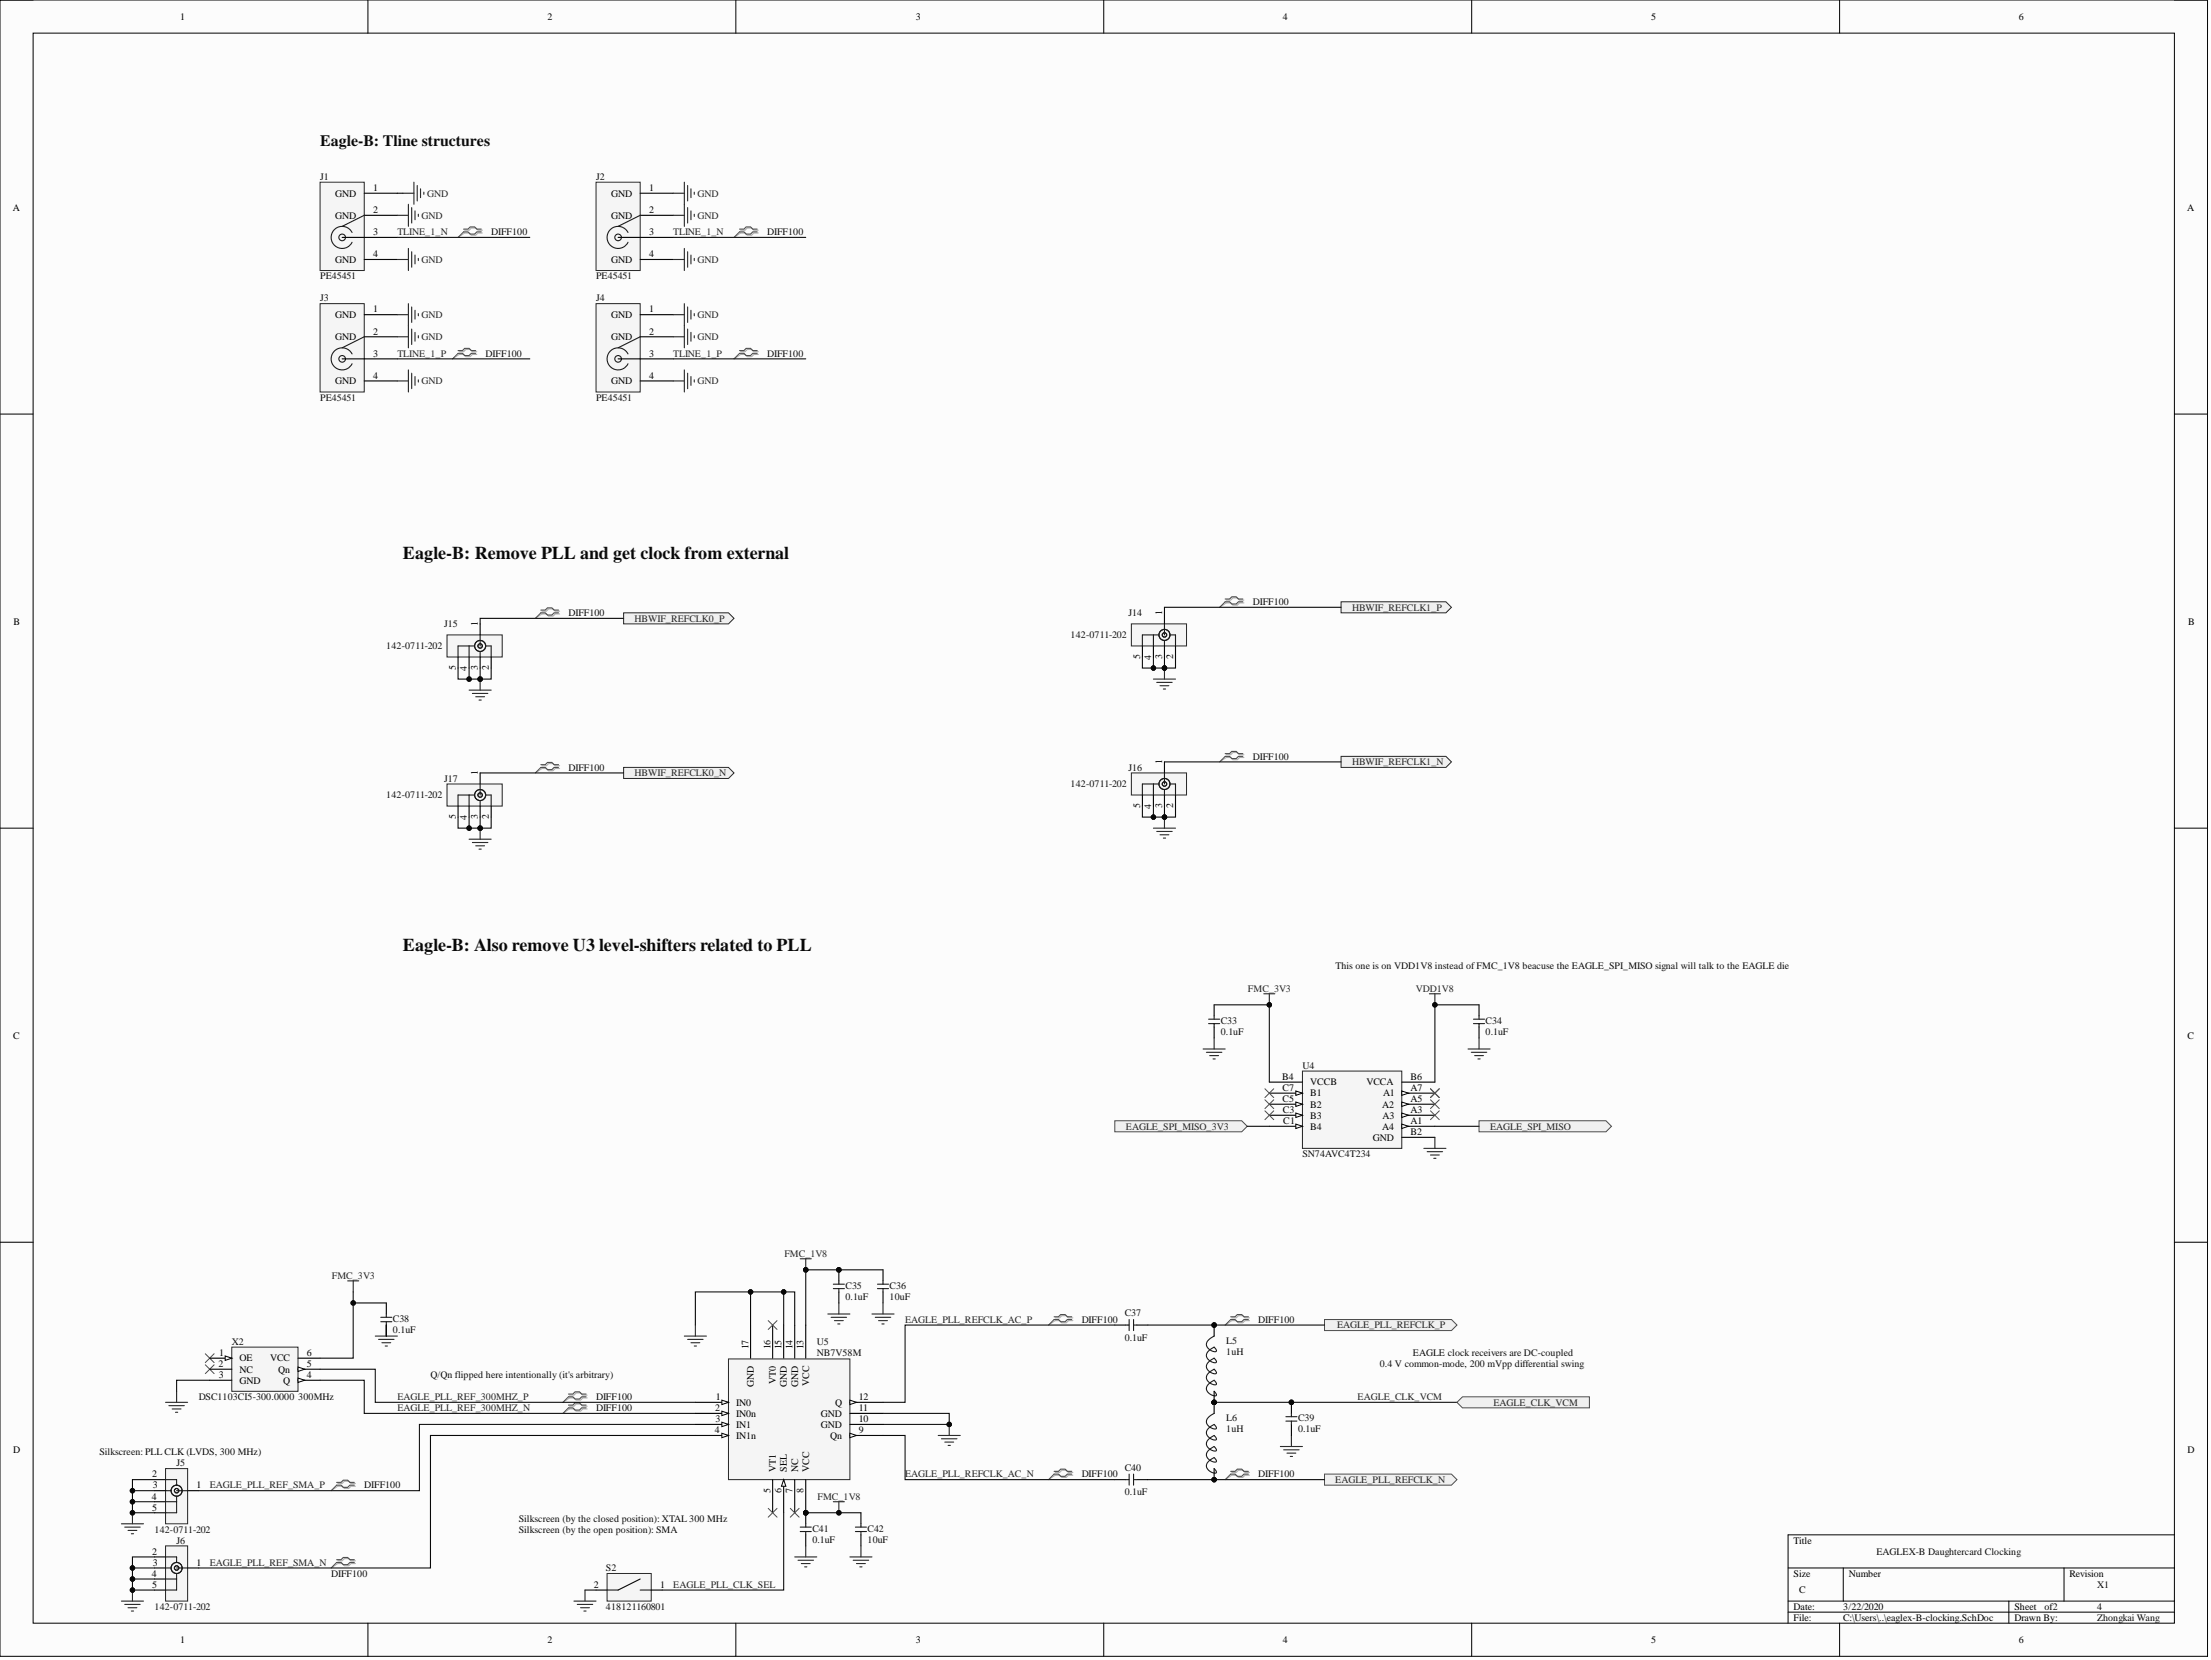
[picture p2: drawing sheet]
<svg xmlns="http://www.w3.org/2000/svg" width="508mm" height="381mm" viewBox="0 0 508 381" stroke-linecap="round" stroke-linejoin="round" font-family="sans-serif">
<defs><g id="words">
<g font-size="4.1" fill="#0e0e0e">
<text x="92.5" y="128.3">Eagle-B: Remove PLL and get clock from external</text>
<text x="92.5" y="218.3">Eagle-B: Also remove U3 level-shifters related to PLL</text>
</g>
<text font-size="3.6" fill="#0e0e0e" x="73.5" y="33.5">Eagle-B: Tline structures</text>
<g font-size="2.3">
<text x="41.4" y="4.6">1</text>
<text x="125.7" y="4.6">2</text>
<text x="210.3" y="4.6">3</text>
<text x="294.6" y="4.6">4</text>
<text x="379.1" y="4.6">5</text>
<text x="463.5" y="4.6">6</text>
<text x="77" y="45.1">GND</text>
<text x="85.7" y="43.8">1</text>
<text x="140.3" y="45.1">GND</text>
<text x="149" y="43.8">1</text>
<text x="3" y="48.3">A</text>
<text x="77" y="50.2">GND</text>
<text x="85.7" y="54">3</text>
<text x="85.7" y="48.9">2</text>
<text x="140.3" y="50.2">GND</text>
<text x="149" y="54">3</text>
<text x="149" y="48.9">2</text>
<text x="502.2" y="48.3">A</text>
<text x="85.7" y="59.1">4</text>
<text x="149" y="59.1">4</text>
<text x="77" y="60.3">GND</text>
<text x="140.3" y="60.3">GND</text>
<text x="85.7" y="71.7">1</text>
<text x="149" y="71.7">1</text>
<text x="77" y="73">GND</text>
<text x="85.7" y="76.8">2</text>
<text x="140.3" y="73">GND</text>
<text x="149" y="76.8">2</text>
<text x="77" y="78.1">GND</text>
<text x="85.7" y="81.9">3</text>
<text x="140.3" y="78.1">GND</text>
<text x="149" y="81.9">3</text>
<text x="77" y="88.2">GND</text>
<text x="85.7" y="86.9">4</text>
<text x="140.3" y="88.2">GND</text>
<text x="149" y="86.9">4</text>
<text x="3.1" y="143.4">B</text>
<text x="109.7" y="143.7" transform="rotate(-90 109.7 143.7)">1</text>
<text x="266.9" y="141.2" transform="rotate(-90 266.9 141.2)">1</text>
<text x="502.4" y="143.4">B</text>
<text x="104.7" y="153.8" transform="rotate(-90 104.7 153.8)">5</text>
<text x="107.2" y="153.9" transform="rotate(-90 107.2 153.9)">4</text>
<text x="109.7" y="153.8" transform="rotate(-90 109.7 153.8)">3</text>
<text x="112.3" y="153.8" transform="rotate(-90 112.3 153.8)">2</text>
<text x="261.8" y="151.3" transform="rotate(-90 261.8 151.3)">5</text>
<text x="264.3" y="151.4" transform="rotate(-90 264.3 151.4)">4</text>
<text x="266.9" y="151.2" transform="rotate(-90 266.9 151.2)">3</text>
<text x="269.4" y="151.3" transform="rotate(-90 269.4 151.3)">2</text>
<text x="109.7" y="177.9" transform="rotate(-90 109.7 177.9)">1</text>
<text x="266.9" y="175.4" transform="rotate(-90 266.9 175.4)">1</text>
<text x="261.8" y="185.5" transform="rotate(-90 261.8 185.5)">5</text>
<text x="264.3" y="185.6" transform="rotate(-90 264.3 185.6)">4</text>
<text x="266.9" y="185.4" transform="rotate(-90 266.9 185.4)">3</text>
<text x="269.4" y="185.5" transform="rotate(-90 269.4 185.5)">2</text>
<text x="104.7" y="188" transform="rotate(-90 104.7 188)">5</text>
<text x="107.2" y="188.1" transform="rotate(-90 107.2 188.1)">4</text>
<text x="109.7" y="188" transform="rotate(-90 109.7 188)">3</text>
<text x="112.3" y="188" transform="rotate(-90 112.3 188)">2</text>
<text x="3" y="238.4">C</text>
<text x="502.3" y="238.4">C</text>
<text x="294.4" y="247.9">B4</text>
<text x="294.5" y="250.4">C7</text>
<text x="300.8" y="249.1">VCCB</text>
<text x="300.8" y="251.7">B1</text>
<text x="313.7" y="249.1">VCCA</text>
<text x="317.5" y="251.7">A1</text>
<text x="323.9" y="247.9">B6</text>
<text x="323.9" y="250.4">A7</text>
<text x="294.5" y="252.9">C5</text>
<text x="294.6" y="255.5">C3</text>
<text x="294.6" y="258">C1</text>
<text x="300.8" y="254.2">B2</text>
<text x="300.8" y="256.7">B3</text>
<text x="317.4" y="254.2">A2</text>
<text x="317.5" y="256.7">A3</text>
<text x="323.9" y="252.9">A5</text>
<text x="323.9" y="255.5">A3</text>
<text x="323.9" y="258">A1</text>
<text x="300.8" y="259.3">B4</text>
<text x="315.2" y="261.8">GND</text>
<text x="317.4" y="259.3">A4</text>
<text x="323.9" y="260.5">B2</text>
<text x="50.3" y="311.2">1</text>
<text x="70.5" y="311.2">6</text>
<text x="171.8" y="309.7" transform="rotate(-90 171.8 309.7)">17</text>
<text x="176.9" y="309.7" transform="rotate(-90 176.9 309.7)">16</text>
<text x="179.4" y="309.7" transform="rotate(-90 179.4 309.7)">15</text>
<text x="182" y="309.7" transform="rotate(-90 182 309.7)">14</text>
<text x="184.5" y="309.7" transform="rotate(-90 184.5 309.7)">13</text>
<text x="50.2" y="313.8">2</text>
<text x="50.3" y="316.3">3</text>
<text x="55" y="312.5">OE</text>
<text x="55" y="315">NC</text>
<text x="55" y="317.6">GND</text>
<text x="62" y="312.5">VCC</text>
<text x="63.9" y="315">Qn</text>
<text x="65" y="317.6">Q</text>
<text x="70.5" y="316.3">4</text>
<text x="70.5" y="313.8">5</text>
<text x="178.2" y="317.6" transform="rotate(-90 178.2 317.6)">VT0</text>
<text x="164.2" y="323.9">2</text>
<text x="164.4" y="321.4">1</text>
<text x="169" y="322.6">IN0</text>
<text x="173.1" y="318.4" transform="rotate(-90 173.1 318.4)">GND</text>
<text x="180.7" y="318.4" transform="rotate(-90 180.7 318.4)">GND</text>
<text x="183.2" y="318.4" transform="rotate(-90 183.2 318.4)">GND</text>
<text x="185.8" y="318.1" transform="rotate(-90 185.8 318.1)">VCC</text>
<text x="191.8" y="322.6">Q</text>
<text x="197.2" y="323.9">11</text>
<text x="197.2" y="321.4">12</text>
<text x="164.1" y="329">4</text>
<text x="164.3" y="326.4">3</text>
<text x="169" y="325.2">IN0n</text>
<text x="169" y="327.7">IN1</text>
<text x="188.5" y="327.7">GND</text>
<text x="188.5" y="325.2">GND</text>
<text x="197.2" y="329">9</text>
<text x="197.2" y="326.4">10</text>
<text x="3" y="333.4">D</text>
<text x="169" y="330.2">IN1n</text>
<text x="190.6" y="330.2">Qn</text>
<text x="502.3" y="333.4">D</text>
<text x="35" y="339.1">2</text>
<text x="35.1" y="341.6">3</text>
<text x="45.1" y="341.6">1</text>
<text x="178.2" y="337.8" transform="rotate(-90 178.2 337.8)">VT1</text>
<text x="180.7" y="337.8" transform="rotate(-90 180.7 337.8)">SEL</text>
<text x="183.2" y="337.8" transform="rotate(-90 183.2 337.8)">NC</text>
<text x="185.8" y="337.8" transform="rotate(-90 185.8 337.8)">VCC</text>
<text x="34.9" y="344.2">4</text>
<text x="35" y="346.7">5</text>
<text x="176.9" y="342.6" transform="rotate(-90 176.9 342.6)">5</text>
<text x="179.4" y="342.6" transform="rotate(-90 179.4 342.6)">6</text>
<text x="182" y="342.6" transform="rotate(-90 182 342.6)">7</text>
<text x="184.5" y="342.6" transform="rotate(-90 184.5 342.6)">8</text>
<text x="35" y="356.8">2</text>
<text x="35.1" y="359.4">3</text>
<text x="45.1" y="359.4">1</text>
<text x="411.8" y="354.3">Title</text>
<text x="34.9" y="361.9">4</text>
<text x="35" y="364.4">5</text>
<text x="136.3" y="364.4">2</text>
<text x="151.5" y="364.4">1</text>
<text x="411.8" y="361.9">Size</text>
<text x="413.1" y="365.7">C</text>
<text x="424.5" y="361.9">Number</text>
<text x="475.2" y="361.9">Revision</text>
<text x="411.8" y="369.5">Date:</text>
<text x="423.2" y="369.5">3/22/2020</text>
<text x="462.5" y="369.5">Sheet</text>
<text x="469.4" y="369.5">of2</text>
<text x="41.4" y="377.1">1</text>
<text x="125.7" y="377.1">2</text>
<text x="210.3" y="377.1">3</text>
<text x="294.6" y="377.1">4</text>
<text x="379.1" y="377.1">5</text>
<text x="411.8" y="372">File:</text>
<text x="423.2" y="372">C:\Users\..\eaglex-B-clocking.SchDoc</text>
<text x="462.5" y="372">Drawn By:</text>
<text x="463.5" y="377.1">6</text>
</g>
<g font-size="2.3" fill="#0e0e0e">
<text x="73.5" y="41.3">J1</text>
<text x="136.8" y="41.3">J2</text>
<text x="112.8" y="54">DIFF100</text>
<text x="176.1" y="54">DIFF100</text>
<text x="73.5" y="64.1">PE45451</text>
<text x="136.8" y="64.1">PE45451</text>
<text x="73.5" y="69.2">J3</text>
<text x="136.8" y="69.2">J4</text>
<text x="111.5" y="81.9">DIFF100</text>
<text x="176.1" y="81.9">DIFF100</text>
<text x="73.5" y="92">PE45451</text>
<text x="136.8" y="92">PE45451</text>
<text x="102" y="144">J15</text>
<text x="130.5" y="141.4">DIFF100</text>
<text x="259.1" y="141.4">J14</text>
<text x="287.6" y="138.9">DIFF100</text>
<text x="88.7" y="149">142-0711-202</text>
<text x="245.8" y="146.5">142-0711-202</text>
<text x="102" y="179.4">J17</text>
<text x="130.5" y="176.9">DIFF100</text>
<text x="259.1" y="176.9">J16</text>
<text x="287.6" y="174.4">DIFF100</text>
<text x="88.7" y="183.2">142-0711-202</text>
<text x="245.8" y="180.7">142-0711-202</text>
<text x="306.6" y="222.5">This one is on VDD1V8 instead ofFMC_1V8 beacuse the EAGLE_SPI_MISO signal will talk to the EAGLE die</text>
<text x="280.3" y="234.9">C33</text>
<text x="280.3" y="237.5">0.1uF</text>
<text x="341.1" y="234.9">C34</text>
<text x="341.1" y="237.5">0.1uF</text>
<text x="299" y="245.3">U4</text>
<text x="299" y="265.6">SN74AVC4T234</text>
<text x="194.1" y="295.8">C35</text>
<text x="194.1" y="298.3">0.1uF</text>
<text x="204.3" y="295.8">C36</text>
<text x="204.3" y="298.3">10uF</text>
<text x="90.2" y="303.4">C38</text>
<text x="90.2" y="305.9">0.1uF</text>
<text x="248.4" y="303.6">DIFF100</text>
<text x="258.2" y="302.1">C37</text>
<text x="288.9" y="303.6">DIFF100</text>
<text x="53.2" y="308.7">X2</text>
<text x="187.5" y="308.7">U5</text>
<text x="187.5" y="311.2">NB7V58M</text>
<text x="258.2" y="307.7">0.1uF</text>
<text x="281.6" y="308.4">L5</text>
<text x="281.6" y="311">1uH</text>
<text x="324.4" y="311.2">EAGLE clock receivers are DC-coupled</text>
<text x="98.8" y="316.3">Q/Qn flipped here intentionally (it's arbitrary)</text>
<text x="316.8" y="313.8">0.4 V common-mode, 200 mVpp differential swing</text>
<text x="45.6" y="321.4">DSC1103CI5-300.0000</text>
<text x="68.5" y="321.4">300MHz</text>
<text x="136.8" y="321.4">DIFF100</text>
<text x="136.8" y="323.9">DIFF100</text>
<text x="281.6" y="326.2">L6</text>
<text x="281.6" y="328.7">1uH</text>
<text x="298" y="326.2">C39</text>
<text x="298" y="328.7">0.1uF</text>
<text x="22.8" y="334">Silkscreen: PLL CLK (LVDS, 300 MHz)</text>
<text x="40.5" y="336.6">J5</text>
<text x="83.6" y="341.6">DIFF100</text>
<text x="248.4" y="339.1">DIFF100</text>
<text x="258.2" y="337.6">C40</text>
<text x="288.9" y="339.1">DIFF100</text>
<text x="258.2" y="343.2">0.1uF</text>
<text x="35.5" y="351.8">142-0711-202</text>
<text x="119.1" y="349.2">Silkscreen (by the closed position): XTAL 300 MHz</text>
<text x="119.1" y="351.8">Silkscreen (by the open position): SMA</text>
<text x="186.5" y="351.5">C41</text>
<text x="199.2" y="351.5">C42</text>
<text x="40.5" y="354.3">J6</text>
<text x="186.5" y="354">0.1uF</text>
<text x="199.2" y="354">10uF</text>
<text x="430.8" y="356.8">EAGLEX-B Daughtercard Clocking</text>
<text x="76" y="361.9">DIFF100</text>
<text x="139.1" y="360.6">S2</text>
<text x="481.5" y="364.4">X1</text>
<text x="35.5" y="369.5">142-0711-202</text>
<text x="139.1" y="369.5">418121160801</text>
<text x="481.5" y="369.5">4</text>
<text x="481.5" y="372">Zhongkai Wang</text>
</g>
<g font-size="2.3" fill="#262626">
<text x="98.1" y="45.1">GND</text>
<text x="160.2" y="45.1">GND</text>
<text x="91.2" y="54">TLINE_1_N</text>
<text x="96.8" y="50.2">GND</text>
<text x="154.6" y="54">TLINE_1_N</text>
<text x="160.2" y="50.2">GND</text>
<text x="96.8" y="60.3">GND</text>
<text x="160.2" y="60.3">GND</text>
<text x="96.8" y="73">GND</text>
<text x="160.2" y="73">GND</text>
<text x="91.2" y="81.9">TLINE_1_P</text>
<text x="96.8" y="78.1">GND</text>
<text x="154.6" y="81.9">TLINE_1_P</text>
<text x="160.2" y="78.1">GND</text>
<text x="96.8" y="88.2">GND</text>
<text x="160.2" y="88.2">GND</text>
<text x="145.7" y="142.7">HBWIF_REFCLK0_P</text>
<text x="310.4" y="140.1">HBWIF_REFCLK1_P</text>
<text x="145.7" y="178.2">HBWIF_REFCLK0_N</text>
<text x="310.4" y="175.6">HBWIF_REFCLK1_N</text>
<text x="286.5" y="227.6">FMC_3V3</text>
<text x="325.1" y="227.6">VDD1V8</text>
<text x="258.5" y="259.3">EAGLE_SPI_MISO_3V3</text>
<text x="342.1" y="259.3">EAGLE_SPI_MISO</text>
<text x="76.2" y="293.5">FMC_3V3</text>
<text x="180.1" y="288.4">FMC_1V8</text>
<text x="207.8" y="303.6">EAGLE_PLL_REFCLK_AC_P</text>
<text x="307" y="304.9">EAGLE_PLL_REFCLK_P</text>
<text x="91.2" y="321.4">EAGLE_PLL_REF_300MHZ_P</text>
<text x="91.2" y="323.9">EAGLE_PLL_REF_300MHZ_N</text>
<text x="311.7" y="321.4">EAGLE_CLK_VCM</text>
<text x="342.9" y="322.6">EAGLE_CLK_VCM</text>
<text x="48.2" y="341.6">EAGLE_PLL_REF_SMA_P</text>
<text x="207.8" y="339.1">EAGLE_PLL_REFCLK_AC_N</text>
<text x="306.6" y="340.4">EAGLE_PLL_REFCLK_N</text>
<text x="187.7" y="344.2">FMC_1V8</text>
<text x="48.2" y="359.4">EAGLE_PLL_REF_SMA_N</text>
<text x="154.6" y="364.4">EAGLE_PLL_CLK_SEL</text>
</g>
</g></defs>
<path d="M0 0h506.8v380.2h-506.8z" fill-rule="evenodd" fill="#fcfcfc"/>
<path d="M0 0h506.8v380.2h-506.8z" fill="none" stroke="#000" stroke-width=".23"/>
<path d="M7.6 7.6h491.6v365h-491.6z" fill-rule="evenodd" fill="#fcfcfc"/>
<g fill="none" stroke="#000" stroke-width=".23">
<path d="M0 0h7.6M84.5 0v7.6M168.9 0v7.6M253.4 0v7.6M337.9 0v7.6M422.4 0v7.6M499.2 0h7.6v7.6M7.6 7.6h491.6v365h-491.6zM0 95h7.6M499.2 95h7.6M0 190.1h7.6M499.2 190.1h7.6"/>
<path d="M0 285.1h7.6M499.2 285.1h7.6M410.5 359.9h88.7M423.2 359.9v7.6M473.9 359.9v7.6M499.2 352.3h-88.7v20.3M84.5 372.6v7.6M168.9 372.6v7.6M253.4 372.6v7.6M337.9 372.6v7.6M410.5 367.5h88.7M410.5 370h88.7"/>
<path d="M422.4 372.6v7.6M461.2 367.5v5.1M506.8 372.6v7.6"/>
</g>
<circle cx="278.8" cy="304.1" r=".51" fill="#0e0e0e"/>
<circle cx="278.8" cy="304.1" r=".51" fill="none" stroke="#0e0e0e" stroke-width=".23"/>
<circle cx="278.8" cy="321.9" r=".51" fill="#0e0e0e"/>
<circle cx="278.8" cy="321.9" r=".51" fill="none" stroke="#0e0e0e" stroke-width=".23"/>
<path d="M278.8 306.7a2.49 2.49 0 0 0-1.8 2 1.97 1.97 0 0 0 2.3 1.4l-.1-.3-.4-.6a2.49 2.49 0 0 0-1.8 2 1.97 1.97 0 0 0 2.3 1.5l-.1-.4-.4-.6a2.49 2.49 0 0 0-1.8 2.1 1.97 1.97 0 0 0 2.3 1.4l-.1-.3-.4-.6a2.49 2.49 0 0 0-1.8 2 1.97 1.97 0 0 0 2.3 1.4l-.1-.3-.4-.6a2.49 2.49 0 0 0-1.8 2 1.97 1.97 0 0 0 2.3 1.5l-.1-.4-.4-.6" fill="none" stroke="#1c1c1c" stroke-width=".25"/>
<path d="M278.8 304.1v2.6" fill="none" stroke="#000" stroke-width=".25"/>
<circle cx="278.8" cy="304.1" r=".51" fill="#0e0e0e"/>
<circle cx="278.8" cy="304.1" r=".51" fill="none" stroke="#0e0e0e" stroke-width=".23"/>
<path d="M278.8 319.3v2.6" fill="none" stroke="#000" stroke-width=".25"/>
<circle cx="278.8" cy="321.9" r=".51" fill="#0e0e0e"/>
<circle cx="278.8" cy="321.9" r=".51" fill="none" stroke="#0e0e0e" stroke-width=".23"/>
<circle cx="278.8" cy="321.9" r=".51" fill="#0e0e0e"/>
<circle cx="278.8" cy="321.9" r=".51" fill="none" stroke="#0e0e0e" stroke-width=".23"/>
<circle cx="278.8" cy="339.6" r=".51" fill="#0e0e0e"/>
<circle cx="278.8" cy="339.6" r=".51" fill="none" stroke="#0e0e0e" stroke-width=".23"/>
<path d="M278.8 324.4a2.49 2.49 0 0 0-1.8 2 1.97 1.97 0 0 0 2.3 1.5l-.1-.4-.4-.6a2.49 2.49 0 0 0-1.8 2.1 1.97 1.97 0 0 0 2.3 1.4l-.1-.3-.4-.6a2.49 2.49 0 0 0-1.8 2 1.97 1.97 0 0 0 2.3 1.4l-.1-.3-.4-.6a2.49 2.49 0 0 0-1.8 2 1.97 1.97 0 0 0 2.3 1.5l-.1-.4-.4-.6a2.49 2.49 0 0 0-1.8 2.1 1.97 1.97 0 0 0 2.3 1.4l-.1-.3-.4-.6" fill="none" stroke="#1c1c1c" stroke-width=".25"/>
<path d="M278.8 321.9v2.5" fill="none" stroke="#000" stroke-width=".25"/>
<circle cx="278.8" cy="321.9" r=".51" fill="#0e0e0e"/>
<circle cx="278.8" cy="321.9" r=".51" fill="none" stroke="#0e0e0e" stroke-width=".23"/>
<path d="M278.8 337.1v2.5" fill="none" stroke="#000" stroke-width=".25"/>
<circle cx="278.8" cy="339.6" r=".51" fill="#0e0e0e"/>
<circle cx="278.8" cy="339.6" r=".51" fill="none" stroke="#0e0e0e" stroke-width=".23"/>
<path d="M88.7 299.1v2.5M88.7 304.1v2.6M256 304.1h2.5M261 304.1h2.6M256 339.6h2.5M261 339.6h2.6" fill="none" stroke="#000" stroke-width=".25"/>
<path d="M87.4 302.3h2.6M87.4 303.4h2.6M88.7 301.6v.7M88.7 303.4v.7M258.5 304.1h.8M259.3 302.9v2.5M260.3 304.1h.7M260.3 302.9v2.5M258.5 339.6h.8M259.3 338.3v2.6M260.3 338.3v2.6M260.3 339.6h.7" fill="none" stroke="#1c1c1c" stroke-width=".25"/>
<path d="M79.8 294h2.6M81.1 294v2.5M40.5 319.3v2.6M86.2 306.7h5M86.9 307.4h3.6M87.7 308.2h2M88.4 308.9h.6M88.7 304.1v2.6M38 321.9h5.1M38.8 322.6h3.5M39.5 323.4h2.1M40.3 324.1h.5" fill="none" stroke="#262626" stroke-width=".25"/>
<path d="M38 354.8h5.1v12.7h-5.1z" fill-rule="evenodd" fill="#f5f5f5"/>
<path d="M38 354.8h5.1v12.7h-5.1z" fill="none" stroke="#262626" stroke-width=".23"/>
<path d="M35.5 359.9h2.5M35.5 357.3h2.5M43.1 359.9h2.5M35.5 362.4h2.5M35.5 364.9h2.5" fill="none" stroke="#000" stroke-width=".25"/>
<g fill="none" stroke="#1c1c1c" stroke-width=".25">
<path d="M38 359.9h1.3M38 357.3h2.5v1.3M40.5 359.9h2.6M38 362.4h2.5M40.5 361.1v3.8h-2.5"/>
<circle cx="40.5" cy="359.9" r="1.27"/>
<circle cx="40.5" cy="359.9" r=".51"/>
<circle cx="40.6" cy="359.9" r=".51"/>
<circle cx="40.6" cy="359.9" r="1.27"/>
</g>
<path d="M27.9 367.5h5M28.6 368.2h3.6M29.4 369h2M30.2 369.8h.5M30.4 364.9v2.6" fill="none" stroke="#262626" stroke-width=".25"/>
<circle cx="30.4" cy="364.9" r=".51" fill="#0e0e0e"/>
<circle cx="30.4" cy="364.9" r=".51" fill="none" stroke="#0e0e0e" stroke-width=".23"/>
<path d="M38 337.1h5.1v12.6h-5.1z" fill-rule="evenodd" fill="#f5f5f5"/>
<path d="M38 337.1h5.1v12.6h-5.1z" fill="none" stroke="#262626" stroke-width=".23"/>
<path d="M35.5 339.6h2.5M35.5 342.1h2.5M35.5 344.7h2.5M35.5 347.2h2.5M43.1 342.1h2.5" fill="none" stroke="#000" stroke-width=".25"/>
<g fill="none" stroke="#1c1c1c" stroke-width=".25">
<path d="M38 339.6h2.5v1.3M38 342.1h1.3M38 344.7h2.5M40.5 342.1h2.6M40.5 343.4v3.8h-2.5"/>
<circle cx="40.5" cy="342.1" r="1.27"/>
<circle cx="40.5" cy="342.1" r=".51"/>
</g>
<path d="M27.9 349.7h5M28.6 350.5h3.6M29.4 351.3h2M30.2 352h.5M30.4 347.2v2.5" fill="none" stroke="#262626" stroke-width=".25"/>
<circle cx="30.4" cy="347.2" r=".51" fill="#0e0e0e"/>
<circle cx="30.4" cy="347.2" r=".51" fill="none" stroke="#0e0e0e" stroke-width=".23"/>
<circle cx="185" cy="347.2" r=".51" fill="#0e0e0e"/>
<circle cx="185" cy="347.2" r=".51" fill="none" stroke="#0e0e0e" stroke-width=".23"/>
<path d="M167.3 311.9h27.8v27.7h-27.8z" fill-rule="evenodd" fill="#f5f5f5"/>
<path d="M167.3 311.9h27.8v27.7h-27.8z" fill="none" stroke="#262626" stroke-width=".23"/>
<path d="M159.7 321.9h7.6" fill="none" stroke="#000" stroke-width=".25"/>
<path d="M165.7 321.4l1.6 .5-1.6 .5z" fill="#fbfbfb"/>
<path d="M165.7 321.4l1.6 .5-1.6 .5z" fill="none" stroke="#000" stroke-width=".23"/>
<path d="M159.7 324.4h7.6" fill="none" stroke="#000" stroke-width=".25"/>
<path d="M165.7 323.9l1.6 .5-1.6 .5z" fill="#fbfbfb"/>
<path d="M165.7 323.9l1.6 .5-1.6 .5z" fill="none" stroke="#000" stroke-width=".23"/>
<path d="M159.7 326.9h7.6" fill="none" stroke="#000" stroke-width=".25"/>
<path d="M165.7 326.4l1.6 .5-1.6 .5z" fill="#fbfbfb"/>
<path d="M165.7 326.4l1.6 .5-1.6 .5z" fill="none" stroke="#000" stroke-width=".23"/>
<path d="M159.7 329.5h7.6" fill="none" stroke="#000" stroke-width=".25"/>
<path d="M165.7 329l1.6 .5-1.6 .5z" fill="#fbfbfb"/>
<path d="M165.7 329l1.6 .5-1.6 .5z" fill="none" stroke="#000" stroke-width=".23"/>
<path d="M177.4 339.6v7.6M179.9 339.6v7.6" fill="none" stroke="#000" stroke-width=".25"/>
<path d="M179.9 339.6l.5 1.5h-1z" fill="#fbfbfb"/>
<path d="M179.9 339.6l.5 1.5h-1z" fill="none" stroke="#000" stroke-width=".23"/>
<path d="M182.5 339.6v7.6M185 339.6v7.6" fill="none" stroke="#000" stroke-width=".25"/>
<circle cx="185" cy="347.2" r=".51" fill="#0e0e0e"/>
<circle cx="185" cy="347.2" r=".51" fill="none" stroke="#0e0e0e" stroke-width=".23"/>
<path d="M195.1 329.5h7.6" fill="none" stroke="#000" stroke-width=".25"/>
<path d="M195.1 329l1.6 .5-1.6 .5z" fill="#fbfbfb"/>
<path d="M195.1 329l1.6 .5-1.6 .5z" fill="none" stroke="#000" stroke-width=".23"/>
<path d="M195.1 326.9h7.6M195.1 324.4h7.6M195.1 321.9h7.6" fill="none" stroke="#000" stroke-width=".25"/>
<path d="M195.1 321.4l1.6 .5-1.6 .5z" fill="#fbfbfb"/>
<path d="M195.1 321.4l1.6 .5-1.6 .5z" fill="none" stroke="#000" stroke-width=".23"/>
<path d="M172.3 304.1v7.6M177.4 304.1v7.6M179.9 304.1v7.6M182.5 304.1v7.6M185 304.1v7.6" fill="none" stroke="#000" stroke-width=".25"/>
<path d="M215.4 329.5h5.1M216.2 330.2h3.5M216.9 331h2.1M217.7 331.7h.5M217.9 326.9v2.6" fill="none" stroke="#262626" stroke-width=".25"/>
<circle cx="217.9" cy="326.9" r=".51" fill="#0e0e0e"/>
<circle cx="217.9" cy="326.9" r=".51" fill="none" stroke="#0e0e0e" stroke-width=".23"/>
<path d="M183.7 288.9h2.6M185 288.9v2.6M157.1 306.7h5.1M157.9 307.4h3.5M158.6 308.2h2.1M159.4 308.9h.5M159.7 304.1v2.6" fill="none" stroke="#262626" stroke-width=".25"/>
<path d="M176.4 303.1l2 2M178.4 303.1l-2 2M176.4 346.2l2 2M178.4 346.2l-2 2M181.5 346.2l2 2M183.5 346.2l-2 2" fill="none" stroke="#4c4c4c" stroke-width=".23"/>
<circle cx="185" cy="291.5" r=".51" fill="#0e0e0e"/>
<circle cx="185" cy="291.5" r=".51" fill="none" stroke="#0e0e0e" stroke-width=".23"/>
<path d="M191.3 344.7h2.6M192.6 344.7v2.5" fill="none" stroke="#262626" stroke-width=".25"/>
<circle cx="192.6" cy="347.2" r=".51" fill="#0e0e0e"/>
<circle cx="192.6" cy="347.2" r=".51" fill="none" stroke="#0e0e0e" stroke-width=".23"/>
<path d="M192.6 299.1v2.5M190.1 301.6h5M190.8 302.3h3.6M191.6 303.1h2M192.3 303.9h.6" fill="none" stroke="#262626" stroke-width=".25"/>
<circle cx="192.6" cy="291.5" r=".51" fill="#0e0e0e"/>
<circle cx="192.6" cy="291.5" r=".51" fill="none" stroke="#0e0e0e" stroke-width=".23"/>
<path d="M192.6 291.5v2.5" fill="none" stroke="#000" stroke-width=".25"/>
<circle cx="192.6" cy="291.5" r=".51" fill="#0e0e0e"/>
<circle cx="192.6" cy="291.5" r=".51" fill="none" stroke="#0e0e0e" stroke-width=".23"/>
<path d="M192.6 296.5v2.6" fill="none" stroke="#000" stroke-width=".25"/>
<path d="M191.3 294.7h2.6M191.3 295.8h2.6M192.6 294v.7M192.6 295.8v.7" fill="none" stroke="#1c1c1c" stroke-width=".25"/>
<path d="M242.3 302.5h1l.5-.5h1l.5 .5h1M242.3 303.1h1l.5 .5h1l.5-.5h1M130.8 320.2h1l.5-.5h1l.5 .5h1M130.8 320.8h1l.5 .6h1l.5-.6h1M77.5 340.5h1.1l.5-.5h1l.5 .5h1M77.5 341.1h1.1l.5 .5h1l.5-.5h1M77.5 358.2h1.1l.5-.5h1l.5 .5h1M77.5 358.9h1.1l.5 .5h1l.5-.5h1" fill="none" stroke="#aeaeae" stroke-width=".25"/>
<path d="M242.3 303.1l-1.5 1M130.8 320.8l-1.6 1.1M77.5 341.1l-1.5 1M77.5 358.9l-1.5 1" fill="none" stroke="#aeaeae" stroke-width=".23"/>
<path d="M130.5 320h1l.5-.5h1l.6 .5h1M242 302.2h1l.5-.5h1.1l.5 .5h1M242 302.9h1l.5 .5h1.1l.5-.5h1M130.5 320.6h1l.5 .5h1l.6-.5h1M77.3 340.2h1l.5-.5h1l.5 .5h1M77.3 340.9h1l.5 .5h1l.5-.5h1M77.3 358h1l.5-.5h1l.5 .5h1M77.3 358.6h1l.5 .5h1l.5-.5h1" fill="none" stroke="#4c4c4c" stroke-width=".25"/>
<path d="M242 302.9l-1.2 1.2M130.5 320.6l-1.3 1.3M77.3 340.9l-1.3 1.2M77.3 358.6l-1.3 1.3" fill="none" stroke="#4c4c4c" stroke-width=".23"/>
<path d="M294 332h5M294.7 332.8h3.6M295.5 333.5h2M296.3 334.3h.5M296.5 329.5v2.5" fill="none" stroke="#262626" stroke-width=".25"/>
<circle cx="296.5" cy="321.9" r=".51" fill="#0e0e0e"/>
<circle cx="296.5" cy="321.9" r=".51" fill="none" stroke="#0e0e0e" stroke-width=".23"/>
<path d="M296.5 321.9v2.5" fill="none" stroke="#000" stroke-width=".25"/>
<circle cx="296.5" cy="321.9" r=".51" fill="#0e0e0e"/>
<circle cx="296.5" cy="321.9" r=".51" fill="none" stroke="#0e0e0e" stroke-width=".23"/>
<path d="M278.8 230.6v2.6M278.8 235.7v2.5M296.5 326.9v2.6" fill="none" stroke="#000" stroke-width=".25"/>
<path d="M277.5 234.9h2.5M277.5 233.9h2.5M278.8 233.2v.7M278.8 234.9v.8M295.2 325.2h2.6M295.2 326.2h2.6M296.5 324.4v.8M296.5 326.2v.7" fill="none" stroke="#1c1c1c" stroke-width=".25"/>
<path d="M278.8 238.2v2.6M290.2 228.1h2.5M291.4 228.1v2.5M276.2 240.8h5.1M277 241.5h3.5M277.8 242.3h2M278.5 243h.5" fill="none" stroke="#262626" stroke-width=".25"/>
<circle cx="291.4" cy="230.6" r=".51" fill="#0e0e0e"/>
<circle cx="291.4" cy="230.6" r=".51" fill="none" stroke="#0e0e0e" stroke-width=".23"/>
<path d="M131.8 367.5h5M132.5 368.2h3.6M133.3 369h2M134.1 369.8h.5M134.3 364.9v2.6" fill="none" stroke="#262626" stroke-width=".25"/>
<path d="M304.1 302.9h29.2l1.2 1.2-1.2 1.3h-29.2z" fill-rule="evenodd" fill="#f0f0f0"/>
<path d="M304.1 302.9h29.2l1.2 1.2-1.2 1.3h-29.2z" fill="none" stroke="#4c4c4c" stroke-width=".23"/>
<path d="M304.1 338.3h29.2l1.2 1.3-1.2 1.3h-29.2z" fill-rule="evenodd" fill="#f0f0f0"/>
<path d="M47.1 313.2l2.1 2.1M47.1 310.7l2.1 2M49.2 313.2l-2.1 2.1M49.2 310.7l-2.1 2M282.6 302.9l-1.3 1.2M130.5 323.1l-1.3 1.3M242 338.3l-1.2 1.3M282.6 338.3l-1.3 1.3M304.1 338.3h29.2l1.2 1.3-1.2 1.3h-29.2z" fill="none" stroke="#4c4c4c" stroke-width=".23"/>
<path d="M282.8 302.5h1l.5-.5h1.1l.5 .5h1M282.8 303.1h1l.5 .5h1.1l.5-.5h1M130.8 322.8h1l.5-.6h1l.5 .6h1M130.8 323.4h1l.5 .5h1l.5-.5h1M242.3 338h1l.5-.6h1l.5 .6h1M242.3 338.6h1l.5 .5h1l.5-.5h1M282.8 338h1l.5-.6h1.1l.5 .6h1M282.8 338.6h1l.5 .5h1.1l.5-.5h1" fill="none" stroke="#aeaeae" stroke-width=".25"/>
<path d="M282.8 303.1l-1.5 1M130.8 323.4l-1.6 1M242.3 338.6l-1.5 1M282.8 338.6l-1.5 1" fill="none" stroke="#aeaeae" stroke-width=".23"/>
<path d="M282.6 302.2h1l.5-.5h1l.5 .5h1M282.6 302.9h1l.5 .5h1l.5-.5h1M130.5 322.5h1l.5-.5h1l.6 .5h1M130.5 323.1h1l.5 .5h1l.6-.5h1M242 337.7h1l.5-.5h1.1l.5 .5h1M242 338.3h1l.5 .5h1.1l.5-.5h1M282.6 337.7h1l.5-.5h1l.5 .5h1M282.6 338.3h1l.5 .5h1l.5-.5h1" fill="none" stroke="#4c4c4c" stroke-width=".25"/>
<path d="M53.2 309.2h15.2v10.1h-15.2z" fill-rule="evenodd" fill="#f5f5f5"/>
<path d="M53.2 309.2h15.2v10.1h-15.2z" fill="none" stroke="#262626" stroke-width=".23"/>
<path d="M48.2 311.7h5" fill="none" stroke="#000" stroke-width=".25"/>
<path d="M51.7 311.2l1.5 .5-1.5 .5z" fill="#fbfbfb"/>
<path d="M51.7 311.2l1.5 .5-1.5 .5z" fill="none" stroke="#000" stroke-width=".23"/>
<path d="M48.2 314.3h5M48.2 316.8h5M68.4 316.8h5.1" fill="none" stroke="#000" stroke-width=".25"/>
<path d="M68.4 316.3l1.5 .5-1.5 .5z" fill="#fbfbfb"/>
<path d="M68.4 316.3l1.5 .5-1.5 .5z" fill="none" stroke="#000" stroke-width=".23"/>
<path d="M68.4 314.3h5.1" fill="none" stroke="#000" stroke-width=".25"/>
<path d="M68.4 313.8l1.5 .5-1.5 .5z" fill="#fbfbfb"/>
<path d="M68.4 313.8l1.5 .5-1.5 .5z" fill="none" stroke="#000" stroke-width=".23"/>
<path d="M68.4 311.7h5.1" fill="none" stroke="#000" stroke-width=".25"/>
<path d="M299 245.8h22.8v17.8h-22.8z" fill-rule="evenodd" fill="#f5f5f5"/>
<path d="M299 245.8h22.8v17.8h-22.8z" fill="none" stroke="#262626" stroke-width=".23"/>
<path d="M291.4 248.4h7.6M291.4 250.9h7.6" fill="none" stroke="#000" stroke-width=".25"/>
<path d="M297.5 250.4l1.5 .5-1.5 .5z" fill="#fbfbfb"/>
<path d="M297.5 250.4l1.5 .5-1.5 .5z" fill="none" stroke="#000" stroke-width=".23"/>
<path d="M291.4 253.4h7.6" fill="none" stroke="#000" stroke-width=".25"/>
<path d="M297.5 252.9l1.5 .5-1.5 .5z" fill="#fbfbfb"/>
<path d="M297.5 252.9l1.5 .5-1.5 .5z" fill="none" stroke="#000" stroke-width=".23"/>
<path d="M291.4 256h7.6" fill="none" stroke="#000" stroke-width=".25"/>
<path d="M297.5 255.5l1.5 .5-1.5 .5z" fill="#fbfbfb"/>
<path d="M297.5 255.5l1.5 .5-1.5 .5z" fill="none" stroke="#000" stroke-width=".23"/>
<path d="M291.4 258.5h7.6" fill="none" stroke="#000" stroke-width=".25"/>
<path d="M297.5 258l1.5 .5-1.5 .5z" fill="#fbfbfb"/>
<path d="M297.5 258l1.5 .5-1.5 .5z" fill="none" stroke="#000" stroke-width=".23"/>
<path d="M321.8 248.4h7.7M321.8 250.9h7.7" fill="none" stroke="#000" stroke-width=".25"/>
<path d="M321.8 250.4l1.6 .5-1.6 .5z" fill="#fbfbfb"/>
<path d="M321.8 250.4l1.6 .5-1.6 .5z" fill="none" stroke="#000" stroke-width=".23"/>
<path d="M321.8 253.4h7.7" fill="none" stroke="#000" stroke-width=".25"/>
<path d="M321.8 252.9l1.6 .5-1.6 .5z" fill="#fbfbfb"/>
<path d="M321.8 252.9l1.6 .5-1.6 .5z" fill="none" stroke="#000" stroke-width=".23"/>
<path d="M321.8 256h7.7" fill="none" stroke="#000" stroke-width=".25"/>
<path d="M321.8 255.5l1.6 .5-1.6 .5z" fill="#fbfbfb"/>
<path d="M321.8 255.5l1.6 .5-1.6 .5z" fill="none" stroke="#000" stroke-width=".23"/>
<path d="M321.8 258.5h7.7" fill="none" stroke="#000" stroke-width=".25"/>
<path d="M321.8 258l1.6 .5-1.6 .5z" fill="#fbfbfb"/>
<path d="M321.8 258l1.6 .5-1.6 .5z" fill="none" stroke="#000" stroke-width=".23"/>
<path d="M321.8 261h7.7" fill="none" stroke="#000" stroke-width=".25"/>
<path d="M328.2 228.1h2.5M329.5 228.1v2.5M326.9 263.6h5.1M327.7 264.3h3.5M328.4 265.1h2.1M329.2 265.9h.5M329.5 261v2.6" fill="none" stroke="#262626" stroke-width=".25"/>
<circle cx="329.5" cy="230.6" r=".51" fill="#0e0e0e"/>
<circle cx="329.5" cy="230.6" r=".51" fill="none" stroke="#0e0e0e" stroke-width=".23"/>
<path d="M339.6 230.6v2.6M339.6 235.7v2.5" fill="none" stroke="#000" stroke-width=".25"/>
<path d="M338.3 234.9h2.6M338.3 233.9h2.6M339.6 233.2v.7M339.6 234.9v.8" fill="none" stroke="#1c1c1c" stroke-width=".25"/>
<path d="M339.6 238.2v2.6M337.1 240.8h5M337.8 241.5h3.6M338.6 242.3h2M339.3 243h.5" fill="none" stroke="#262626" stroke-width=".25"/>
<path d="M339.6 257.2h29.1l1.3 1.3-1.3 1.3h-29.1z" fill-rule="evenodd" fill="#f0f0f0"/>
<path d="M339.6 257.2h29.1l1.3 1.3-1.3 1.3h-29.1z" fill="none" stroke="#4c4c4c" stroke-width=".23"/>
<path d="M256 257.2h29.1l1.3 1.3-1.3 1.3h-29.1z" fill-rule="evenodd" fill="#f0f0f0"/>
<path d="M256 257.2h29.1l1.3 1.3-1.3 1.3h-29.1z" fill="none" stroke="#4c4c4c" stroke-width=".23"/>
<circle cx="185" cy="347.2" r=".51" fill="#0e0e0e"/>
<circle cx="185" cy="347.2" r=".51" fill="none" stroke="#0e0e0e" stroke-width=".23"/>
<path d="M185 347.2v2.5" fill="none" stroke="#000" stroke-width=".25"/>
<circle cx="185" cy="347.2" r=".51" fill="#0e0e0e"/>
<circle cx="185" cy="347.2" r=".51" fill="none" stroke="#0e0e0e" stroke-width=".23"/>
<path d="M202.7 291.5v2.5M202.7 296.5v2.6M185 352.3v2.5M197.7 347.2v2.5M197.7 352.3v2.5" fill="none" stroke="#000" stroke-width=".25"/>
<path d="M201.5 294.7h2.5M201.5 295.8h2.5M202.7 294v.7M202.7 295.8v.7M183.7 350.5h2.6M183.7 351.5h2.6M185 349.7v.8M185 351.5v.8M196.4 350.5h2.5M196.4 351.5h2.5M197.7 349.7v.8M197.7 351.5v.8" fill="none" stroke="#1c1c1c" stroke-width=".25"/>
<g fill="none" stroke="#262626" stroke-width=".25">
<path d="M202.7 299.1v2.5M200.2 301.6h5.1M201 302.3h3.5M201.7 303.1h2.1M202.5 303.9h.5M182.5 357.3h5M183.2 358.1h3.6M184 358.9h2M184.7 359.6h.6M185 354.8v2.5M195.1 357.3h5.1M195.9 358.1h3.5"/>
<path d="M196.7 358.9h2M197.4 359.6h.5M197.7 354.8v2.5"/>
</g>
<path d="M139.4 361.1h10.1v6.4h-10.1z" fill-rule="evenodd" fill="#f5f5f5"/>
<path d="M139.4 361.1h10.1v6.4h-10.1z" fill="none" stroke="#262626" stroke-width=".23"/>
<path d="M136.8 364.9h2.6M147 362.4l-5.1 2.5M149.5 364.9h2.6" fill="none" stroke="#000" stroke-width=".25"/>
<path d="M139.4 364.9h2.5M147 364.9h2.5" fill="none" stroke="#1c1c1c" stroke-width=".25"/>
<path d="M290.4 249.9l2.1 2M290.4 252.4l2.1 2M290.4 255l2.1 2M292.5 249.9l-2.1 2M292.5 252.4l-2.1 2M292.5 255l-2.1 2M328.4 249.9l2.1 2M328.4 255l2.1 2M328.4 252.4l2.1 2M330.5 249.9l-2.1 2M330.5 255l-2.1 2M330.5 252.4l-2.1 2" fill="none" stroke="#4c4c4c" stroke-width=".23"/>
<path d="M143.2 140.7h24.1l1.2 1.2-1.2 1.3h-24.1z" fill-rule="evenodd" fill="#f0f0f0"/>
<path d="M143.2 140.7h24.1l1.2 1.2-1.2 1.3h-24.1z" fill="none" stroke="#262626" stroke-width=".23"/>
<path d="M143.2 176.1h24.1l1.2 1.3-1.2 1.3h-24.1z" fill-rule="evenodd" fill="#f0f0f0"/>
<path d="M143.2 176.1h24.1l1.2 1.3-1.2 1.3h-24.1z" fill="none" stroke="#262626" stroke-width=".23"/>
<path d="M124.4 140.3h1l.6-.5h1l.5 .5h1M124.4 140.9h1l.6 .5h1l.5-.5h1M124.4 175.8h1l.6-.5h1l.5 .5h1M124.4 176.4h1l.6 .5h1l.5-.5h1" fill="none" stroke="#aeaeae" stroke-width=".25"/>
<path d="M124.4 140.9l-1.5 1M124.4 176.4l-1.5 1" fill="none" stroke="#aeaeae" stroke-width=".23"/>
<path d="M124.2 140h1l.5-.5h1l.5 .5h1M124.2 140.7h1l.5 .5h1l.5-.5h1M124.2 175.5h1l.5-.5h1l.5 .5h1M124.2 176.1h1l.5 .5h1l.5-.5h1" fill="none" stroke="#4c4c4c" stroke-width=".25"/>
<path d="M124.2 140.7l-1.3 1.2M124.2 176.1l-1.3 1.3" fill="none" stroke="#4c4c4c" stroke-width=".23"/>
<path d="M307.9 138.1h24.1l1.3 1.3-1.3 1.3h-24.1z" fill-rule="evenodd" fill="#f0f0f0"/>
<path d="M307.9 138.1h24.1l1.3 1.3-1.3 1.3h-24.1z" fill="none" stroke="#262626" stroke-width=".23"/>
<path d="M307.9 173.6h24.1l1.3 1.3-1.3 1.2h-24.1z" fill-rule="evenodd" fill="#f0f0f0"/>
<path d="M307.9 173.6h24.1l1.3 1.3-1.3 1.2h-24.1z" fill="none" stroke="#262626" stroke-width=".23"/>
<path d="M281.6 137.7h1l.5-.5h1l.5 .5h1M281.6 138.4h1l.5 .5h1l.5-.5h1M281.6 173.2h1l.5-.5h1l.5 .5h1M281.6 173.9h1l.5 .5h1l.5-.5h1" fill="none" stroke="#aeaeae" stroke-width=".25"/>
<path d="M281.6 138.4l-1.6 1M281.6 173.9l-1.6 1" fill="none" stroke="#aeaeae" stroke-width=".23"/>
<path d="M281.3 137.5h1l.5-.5h1l.5 .5h1.1M281.3 138.1h1l.5 .5h1l.5-.5h1.1M281.3 173h1l.5-.5h1l.5 .5h1.1M281.3 173.6h1l.5 .5h1l.5-.5h1.1" fill="none" stroke="#4c4c4c" stroke-width=".25"/>
<path d="M281.3 138.1l-1.3 1.3M281.3 173.6l-1.3 1.3" fill="none" stroke="#4c4c4c" stroke-width=".23"/>
<path d="M102.6 145.7h12.7v5.1h-12.7z" fill-rule="evenodd" fill="#f5f5f5"/>
<path d="M102.6 145.7h12.7v5.1h-12.7z" fill="none" stroke="#262626" stroke-width=".23"/>
<path d="M105.2 150.8v2.5M107.7 150.8v2.5M110.2 143.2v2.5M110.2 150.8v2.5M112.8 150.8v2.5" fill="none" stroke="#000" stroke-width=".25"/>
<g fill="none" stroke="#1c1c1c" stroke-width=".25">
<path d="M107.7 148.3v2.5M109 148.3h-3.8v2.5M110.2 145.7v2.6M110.2 149.5v1.3M111.5 148.3h1.3v2.5"/>
<circle cx="110.2" cy="148.3" r=".51"/>
<circle cx="110.2" cy="148.3" r="1.27"/>
</g>
<path d="M107.7 158.4h5.1M108.5 159.2h3.5M109.2 159.9h2.1M110.2 155.9v2.5M110 160.7h.5" fill="none" stroke="#262626" stroke-width=".25"/>
<circle cx="110.2" cy="155.9" r=".51" fill="#0e0e0e"/>
<circle cx="110.2" cy="155.9" r=".51" fill="none" stroke="#0e0e0e" stroke-width=".23"/>
<path d="M102.6 179.9h12.7v5.1h-12.7z" fill-rule="evenodd" fill="#f5f5f5"/>
<path d="M102.6 179.9h12.7v5.1h-12.7z" fill="none" stroke="#262626" stroke-width=".23"/>
<path d="M110.2 177.4v2.5M105.2 185v2.5M107.7 185v2.5M110.2 185v2.5M112.8 185v2.5" fill="none" stroke="#000" stroke-width=".25"/>
<g fill="none" stroke="#1c1c1c" stroke-width=".25">
<path d="M110.2 179.9v2.6M107.7 182.5v2.5M109 182.5h-3.8v2.5M110.2 183.7v1.3M111.5 182.5h1.3v2.5"/>
<circle cx="110.2" cy="182.5" r="1.27"/>
<circle cx="110.2" cy="182.5" r=".51"/>
</g>
<path d="M259.8 143.2h12.6v5.1h-12.6z" fill-rule="evenodd" fill="#f5f5f5"/>
<path d="M259.8 143.2h12.6v5.1h-12.6z" fill="none" stroke="#262626" stroke-width=".23"/>
<path d="M262.3 148.3v2.5M264.8 148.3v2.5M267.4 140.7v2.5M267.4 148.3v2.5M269.9 148.3v2.5" fill="none" stroke="#000" stroke-width=".25"/>
<g fill="none" stroke="#1c1c1c" stroke-width=".25">
<path d="M264.8 145.7v2.6M266.1 145.7h-3.8v2.6M267.4 143.2v2.5M267.4 147v1.3M268.6 145.7h1.3v2.6"/>
<circle cx="267.4" cy="145.7" r="1.27"/>
<circle cx="267.4" cy="145.7" r=".51"/>
</g>
<path d="M264.8 155.9h5.1M265.6 156.6h3.5M266.3 157.4h2.1M267.1 158.1h.5M267.4 153.3v2.6" fill="none" stroke="#262626" stroke-width=".25"/>
<circle cx="267.4" cy="153.3" r=".51" fill="#0e0e0e"/>
<circle cx="267.4" cy="153.3" r=".51" fill="none" stroke="#0e0e0e" stroke-width=".23"/>
<path d="M259.8 177.4h12.6v5.1h-12.6z" fill-rule="evenodd" fill="#f5f5f5"/>
<path d="M259.8 177.4h12.6v5.1h-12.6z" fill="none" stroke="#262626" stroke-width=".23"/>
<path d="M267.4 174.9v2.5M262.3 182.5v2.5M264.8 182.5v2.5M267.4 182.5v2.5M269.9 182.5v2.5" fill="none" stroke="#000" stroke-width=".25"/>
<g fill="none" stroke="#1c1c1c" stroke-width=".25">
<path d="M264.8 179.9v2.6M266.1 179.9h-3.8v2.6M267.4 177.4v2.5M268.6 179.9h1.3v2.6M267.4 181.2v1.3"/>
<circle cx="267.4" cy="179.9" r="1.27"/>
<circle cx="267.4" cy="179.9" r=".51"/>
</g>
<path d="M264.8 190.1h5.1M265.6 190.8h3.5M266.3 191.6h2.1M267.1 192.4h.5M267.4 187.5v2.6" fill="none" stroke="#262626" stroke-width=".25"/>
<circle cx="267.4" cy="187.5" r=".51" fill="#0e0e0e"/>
<circle cx="267.4" cy="187.5" r=".51" fill="none" stroke="#0e0e0e" stroke-width=".23"/>
<path d="M107.7 192.6h5.1M108.5 193.4h3.5M109.2 194.1h2.1M110 194.9h.5M110.2 190.1v2.5" fill="none" stroke="#262626" stroke-width=".25"/>
<circle cx="110.2" cy="190.1" r=".51" fill="#0e0e0e"/>
<circle cx="110.2" cy="190.1" r=".51" fill="none" stroke="#0e0e0e" stroke-width=".23"/>
<path d="M73.5 41.8h10.1v20.3h-10.1z" fill-rule="evenodd" fill="#f5f5f5"/>
<path d="M73.5 41.8h10.1v20.3h-10.1z" fill="none" stroke="#262626" stroke-width=".23"/>
<path d="M78.6 54.5h12.6M83.6 49.4h7.6M83.6 44.4h7.6M83.6 59.6h7.6" fill="none" stroke="#000" stroke-width=".25"/>
<g fill="none" stroke="#1c1c1c" stroke-width=".25">
<path d="M80.8 53.4a2.53 2.53 0 0 0-3.8-.9 2.53 2.53 0 0 0 0 4 2.53 2.53 0 0 0 3.8-.9M83.6 49.4l-5 2.6"/>
<circle cx="78.6" cy="54.5" r=".76"/>
</g>
<path d="M73.5 69.7h10.1v20.3h-10.1z" fill-rule="evenodd" fill="#f5f5f5"/>
<path d="M73.5 69.7h10.1v20.3h-10.1z" fill="none" stroke="#262626" stroke-width=".23"/>
<path d="M83.6 77.3h7.6M83.6 72.2h7.6M78.6 82.4h12.6M83.6 87.4h7.6" fill="none" stroke="#000" stroke-width=".25"/>
<g fill="none" stroke="#1c1c1c" stroke-width=".25">
<path d="M83.6 77.3l-5 2.5M80.8 81.2a2.53 2.53 0 0 0-3.8-.8 2.53 2.53 0 0 0 0 3.9 2.53 2.53 0 0 0 3.8-.8"/>
<circle cx="78.6" cy="82.4" r=".76"/>
</g>
<g fill="none" stroke="#262626" stroke-width=".25">
<path d="M91.2 49.4h2.6M91.2 59.6h2.6M92.5 44.4h2.5M93.8 46.9v5.1M93.8 57v5.1M94.5 47.6v3.6M94.5 57.8v3.5M95 41.8v5.1M95.3 48.4v2M95.3 58.5v2.1M95.8 42.6v3.5M96 49.2v.5"/>
<path d="M96 59.3v.5M96.6 43.3v2.1M97.3 44.1v.5M91.2 72.2h2.6M91.2 77.3h2.6M93.8 69.7v10.1M94.5 70.5v3.5M94.5 75.5v3.6M95.3 71.2v2M95.3 76.3v2M96 72v.5M96 77v.6"/>
<path d="M91.2 87.4h2.6M93.8 84.9v5.1M94.5 85.7v3.5M95.3 86.4v2M96 87.2v.5"/>
</g>
<path d="M106.7 52.8h1l.5-.5h1l.5 .5h1M106.7 53.5h1l.5 .5h1l.5-.5h1M105.4 80.7h1l.5-.5h1.1l.5 .5h1M105.4 81.4h1l.5 .5h1.1l.5-.5h1" fill="none" stroke="#aeaeae" stroke-width=".25"/>
<path d="M106.7 53.5l-1.5 1M105.4 81.4l-1.5 1" fill="none" stroke="#aeaeae" stroke-width=".23"/>
<path d="M106.4 52.6h1.1l.5-.5h1l.5 .5h1M106.4 53.2h1.1l.5 .5h1l.5-.5h1M105.2 80.5h1l.5-.5h1l.5 .5h1M105.2 81.1h1l.5 .5h1l.5-.5h1" fill="none" stroke="#4c4c4c" stroke-width=".25"/>
<path d="M106.4 53.2l-1.2 1.3M105.2 81.1l-1.3 1.3" fill="none" stroke="#4c4c4c" stroke-width=".23"/>
<path d="M136.8 41.8h10.2v20.3h-10.2z" fill-rule="evenodd" fill="#f5f5f5"/>
<path d="M136.8 41.8h10.2v20.3h-10.2z" fill="none" stroke="#262626" stroke-width=".23"/>
<path d="M141.9 54.5h12.7M147 49.4h7.6M147 44.4h7.6M147 59.6h7.6" fill="none" stroke="#000" stroke-width=".25"/>
<g fill="none" stroke="#1c1c1c" stroke-width=".25">
<path d="M144.2 53.4a2.53 2.53 0 0 0-3.9-.9 2.53 2.53 0 0 0 0 4 2.53 2.53 0 0 0 3.9-.9M147 49.4l-5.1 2.6"/>
<circle cx="141.9" cy="54.5" r=".76"/>
</g>
<path d="M136.8 69.7h10.2v20.3h-10.2z" fill-rule="evenodd" fill="#f5f5f5"/>
<path d="M136.8 69.7h10.2v20.3h-10.2z" fill="none" stroke="#262626" stroke-width=".23"/>
<path d="M147 77.3h7.6M147 72.2h7.6M141.9 82.4h12.7M147 87.4h7.6" fill="none" stroke="#000" stroke-width=".25"/>
<g fill="none" stroke="#1c1c1c" stroke-width=".25">
<path d="M147 77.3l-5.1 2.5M144.2 81.2a2.53 2.53 0 0 0-3.9-.8 2.53 2.53 0 0 0 0 3.9 2.53 2.53 0 0 0 3.9-.8"/>
<circle cx="141.9" cy="82.4" r=".76"/>
</g>
<g fill="none" stroke="#262626" stroke-width=".25">
<path d="M154.6 44.4h2.5M154.6 49.4h2.5M154.6 59.6h2.5M157.1 41.8v10.2M157.1 57v5.1M157.9 42.6v3.5M157.9 47.6v3.6M157.9 57.8v3.5M158.6 43.3v2.1M158.6 48.4v2M158.6 58.5v2.1M159.4 44.1v.5"/>
<path d="M159.4 49.2v.5M159.4 59.3v.5M154.6 72.2h2.5M154.6 77.3h2.5M157.1 69.7v10.1M157.9 70.5v3.5M157.9 75.5v3.6M158.6 71.2v2M158.6 76.3v2M159.4 72v.5M159.4 77v.6M154.6 87.4h2.5"/>
<path d="M157.1 84.9v5.1M157.9 85.7v3.5M158.6 86.4v2M159.4 87.2v.5"/>
</g>
<path d="M170 52.8h1.1l.5-.5h1l.5 .5h1M170 53.5h1.1l.5 .5h1l.5-.5h1M170 80.7h1.1l.5-.5h1l.5 .5h1M170 81.4h1.1l.5 .5h1l.5-.5h1" fill="none" stroke="#aeaeae" stroke-width=".25"/>
<path d="M170 53.5l-1.5 1M170 81.4l-1.5 1" fill="none" stroke="#aeaeae" stroke-width=".23"/>
<path d="M169.8 52.6h1l.5-.5h1l.5 .5h1M169.8 53.2h1l.5 .5h1l.5-.5h1M169.8 80.5h1l.5-.5h1l.5 .5h1M169.8 81.1h1l.5 .5h1l.5-.5h1" fill="none" stroke="#4c4c4c" stroke-width=".25"/>
<path d="M169.8 53.2l-1.3 1.3M169.8 81.1l-1.3 1.3" fill="none" stroke="#4c4c4c" stroke-width=".23"/>
<path d="M179.9 296.5v7.6" fill="none" stroke="#0e0e0e" stroke-width=".25"/>
<circle cx="179.9" cy="296.5" r=".51" fill="#0e0e0e"/>
<circle cx="179.9" cy="296.5" r=".51" fill="none" stroke="#0e0e0e" stroke-width=".23"/>
<path d="M30.4 362.4v2.5h5.1" fill="none" stroke="#0e0e0e" stroke-width=".25"/>
<circle cx="30.4" cy="362.4" r=".51" fill="#0e0e0e"/>
<circle cx="30.4" cy="362.4" r=".51" fill="none" stroke="#0e0e0e" stroke-width=".23"/>
<circle cx="30.4" cy="364.9" r=".51" fill="#0e0e0e"/>
<circle cx="30.4" cy="364.9" r=".51" fill="none" stroke="#0e0e0e" stroke-width=".23"/>
<path d="M30.4 359.9v2.5h5.1" fill="none" stroke="#0e0e0e" stroke-width=".25"/>
<circle cx="30.4" cy="359.9" r=".51" fill="#0e0e0e"/>
<circle cx="30.4" cy="359.9" r=".51" fill="none" stroke="#0e0e0e" stroke-width=".23"/>
<circle cx="30.4" cy="362.4" r=".51" fill="#0e0e0e"/>
<circle cx="30.4" cy="362.4" r=".51" fill="none" stroke="#0e0e0e" stroke-width=".23"/>
<path d="M35.5 357.3h-5.1v2.6h5.1" fill="none" stroke="#0e0e0e" stroke-width=".25"/>
<circle cx="30.4" cy="359.9" r=".51" fill="#0e0e0e"/>
<circle cx="30.4" cy="359.9" r=".51" fill="none" stroke="#0e0e0e" stroke-width=".23"/>
<path d="M30.4 344.7v2.5h5.1" fill="none" stroke="#0e0e0e" stroke-width=".25"/>
<circle cx="30.4" cy="344.7" r=".51" fill="#0e0e0e"/>
<circle cx="30.4" cy="344.7" r=".51" fill="none" stroke="#0e0e0e" stroke-width=".23"/>
<circle cx="30.4" cy="347.2" r=".51" fill="#0e0e0e"/>
<circle cx="30.4" cy="347.2" r=".51" fill="none" stroke="#0e0e0e" stroke-width=".23"/>
<path d="M30.4 342.1v2.6h5.1" fill="none" stroke="#0e0e0e" stroke-width=".25"/>
<circle cx="30.4" cy="342.1" r=".51" fill="#0e0e0e"/>
<circle cx="30.4" cy="342.1" r=".51" fill="none" stroke="#0e0e0e" stroke-width=".23"/>
<circle cx="30.4" cy="344.7" r=".51" fill="#0e0e0e"/>
<circle cx="30.4" cy="344.7" r=".51" fill="none" stroke="#0e0e0e" stroke-width=".23"/>
<path d="M35.5 339.6h-5.1v2.5h5.1" fill="none" stroke="#0e0e0e" stroke-width=".25"/>
<circle cx="30.4" cy="342.1" r=".51" fill="#0e0e0e"/>
<circle cx="30.4" cy="342.1" r=".51" fill="none" stroke="#0e0e0e" stroke-width=".23"/>
<path d="M81.1 296.5v15.2h-7.6M48.2 316.8h-7.7v2.5M73.5 316.8h10.1v7.6h76.1M73.5 314.3h12.7v7.6h73.5M159.7 329.5h-60.9v30.4h-53.2M159.7 326.9h-63.4v15.2h-50.7" fill="none" stroke="#0e0e0e" stroke-width=".25"/>
<circle cx="81.1" cy="299.1" r=".51" fill="#0e0e0e"/>
<circle cx="81.1" cy="299.1" r=".51" fill="none" stroke="#0e0e0e" stroke-width=".23"/>
<path d="M81.1 299.1h7.6" fill="none" stroke="#0e0e0e" stroke-width=".25"/>
<circle cx="81.1" cy="299.1" r=".51" fill="#0e0e0e"/>
<circle cx="81.1" cy="299.1" r=".51" fill="none" stroke="#0e0e0e" stroke-width=".23"/>
<path d="M91.2 54.5h30.4M91.2 44.4h1.3M91.2 82.4h30.4M105.2 187.5v2.6h2.5" fill="none" stroke="#0e0e0e" stroke-width=".25"/>
<circle cx="107.7" cy="190.1" r=".51" fill="#0e0e0e"/>
<circle cx="107.7" cy="190.1" r=".51" fill="none" stroke="#0e0e0e" stroke-width=".23"/>
<path d="M105.2 153.3v2.6h2.5" fill="none" stroke="#0e0e0e" stroke-width=".25"/>
<circle cx="107.7" cy="155.9" r=".51" fill="#0e0e0e"/>
<circle cx="107.7" cy="155.9" r=".51" fill="none" stroke="#0e0e0e" stroke-width=".23"/>
<path d="M107.7 187.5v2.6h2.5" fill="none" stroke="#0e0e0e" stroke-width=".25"/>
<circle cx="107.7" cy="190.1" r=".51" fill="#0e0e0e"/>
<circle cx="107.7" cy="190.1" r=".51" fill="none" stroke="#0e0e0e" stroke-width=".23"/>
<circle cx="110.2" cy="190.1" r=".51" fill="#0e0e0e"/>
<circle cx="110.2" cy="190.1" r=".51" fill="none" stroke="#0e0e0e" stroke-width=".23"/>
<path d="M107.7 153.3v2.6h2.5" fill="none" stroke="#0e0e0e" stroke-width=".25"/>
<circle cx="107.7" cy="155.9" r=".51" fill="#0e0e0e"/>
<circle cx="107.7" cy="155.9" r=".51" fill="none" stroke="#0e0e0e" stroke-width=".23"/>
<circle cx="110.2" cy="155.9" r=".51" fill="#0e0e0e"/>
<circle cx="110.2" cy="155.9" r=".51" fill="none" stroke="#0e0e0e" stroke-width=".23"/>
<path d="M110.2 187.5v2.6h2.6v-2.6" fill="none" stroke="#0e0e0e" stroke-width=".25"/>
<circle cx="110.2" cy="190.1" r=".51" fill="#0e0e0e"/>
<circle cx="110.2" cy="190.1" r=".51" fill="none" stroke="#0e0e0e" stroke-width=".23"/>
<path d="M110.2 153.3v2.6h2.6v-2.6M110.2 177.4h33" fill="none" stroke="#0e0e0e" stroke-width=".25"/>
<circle cx="110.2" cy="155.9" r=".51" fill="#0e0e0e"/>
<circle cx="110.2" cy="155.9" r=".51" fill="none" stroke="#0e0e0e" stroke-width=".23"/>
<path d="M154.6 54.5h30.4M154.6 82.4h30.4M143.2 141.9h-33v1.3M159.7 304.1v-7.6h22.8v7.6M179.9 347.2v17.7h-27.8M134.3 364.9h2.5" fill="none" stroke="#0e0e0e" stroke-width=".25"/>
<circle cx="179.9" cy="296.5" r=".51" fill="#0e0e0e"/>
<circle cx="179.9" cy="296.5" r=".51" fill="none" stroke="#0e0e0e" stroke-width=".23"/>
<circle cx="172.3" cy="296.5" r=".51" fill="#0e0e0e"/>
<circle cx="172.3" cy="296.5" r=".51" fill="none" stroke="#0e0e0e" stroke-width=".23"/>
<path d="M185 347.2h12.7" fill="none" stroke="#0e0e0e" stroke-width=".25"/>
<circle cx="185" cy="347.2" r=".51" fill="#0e0e0e"/>
<circle cx="185" cy="347.2" r=".51" fill="none" stroke="#0e0e0e" stroke-width=".23"/>
<circle cx="192.6" cy="347.2" r=".51" fill="#0e0e0e"/>
<circle cx="192.6" cy="347.2" r=".51" fill="none" stroke="#0e0e0e" stroke-width=".23"/>
<path d="M185 291.5h17.7" fill="none" stroke="#0e0e0e" stroke-width=".25"/>
<circle cx="185" cy="291.5" r=".51" fill="#0e0e0e"/>
<circle cx="185" cy="291.5" r=".51" fill="none" stroke="#0e0e0e" stroke-width=".23"/>
<circle cx="192.6" cy="291.5" r=".51" fill="#0e0e0e"/>
<circle cx="192.6" cy="291.5" r=".51" fill="none" stroke="#0e0e0e" stroke-width=".23"/>
<path d="M202.7 329.5h5.1v10.1h48.2M202.7 324.4h15.2v2.5h-15.2" fill="none" stroke="#0e0e0e" stroke-width=".25"/>
<circle cx="217.9" cy="326.9" r=".51" fill="#0e0e0e"/>
<circle cx="217.9" cy="326.9" r=".51" fill="none" stroke="#0e0e0e" stroke-width=".23"/>
<path d="M262.3 185v2.5h2.5M256 304.1h-48.2v17.8h-5.1" fill="none" stroke="#0e0e0e" stroke-width=".25"/>
<circle cx="264.8" cy="187.5" r=".51" fill="#0e0e0e"/>
<circle cx="264.8" cy="187.5" r=".51" fill="none" stroke="#0e0e0e" stroke-width=".23"/>
<path d="M262.3 150.8v2.5h2.5" fill="none" stroke="#0e0e0e" stroke-width=".25"/>
<circle cx="264.8" cy="153.3" r=".51" fill="#0e0e0e"/>
<circle cx="264.8" cy="153.3" r=".51" fill="none" stroke="#0e0e0e" stroke-width=".23"/>
<path d="M263.6 339.6h40.5" fill="none" stroke="#0e0e0e" stroke-width=".25"/>
<circle cx="278.8" cy="339.6" r=".51" fill="#0e0e0e"/>
<circle cx="278.8" cy="339.6" r=".51" fill="none" stroke="#0e0e0e" stroke-width=".23"/>
<path d="M263.6 304.1h40.5" fill="none" stroke="#0e0e0e" stroke-width=".25"/>
<circle cx="278.8" cy="304.1" r=".51" fill="#0e0e0e"/>
<circle cx="278.8" cy="304.1" r=".51" fill="none" stroke="#0e0e0e" stroke-width=".23"/>
<path d="M264.8 185v2.5h2.6" fill="none" stroke="#0e0e0e" stroke-width=".25"/>
<circle cx="264.8" cy="187.5" r=".51" fill="#0e0e0e"/>
<circle cx="264.8" cy="187.5" r=".51" fill="none" stroke="#0e0e0e" stroke-width=".23"/>
<circle cx="267.4" cy="187.5" r=".51" fill="#0e0e0e"/>
<circle cx="267.4" cy="187.5" r=".51" fill="none" stroke="#0e0e0e" stroke-width=".23"/>
<path d="M264.8 150.8v2.5h2.6" fill="none" stroke="#0e0e0e" stroke-width=".25"/>
<circle cx="264.8" cy="153.3" r=".51" fill="#0e0e0e"/>
<circle cx="264.8" cy="153.3" r=".51" fill="none" stroke="#0e0e0e" stroke-width=".23"/>
<circle cx="267.4" cy="153.3" r=".51" fill="#0e0e0e"/>
<circle cx="267.4" cy="153.3" r=".51" fill="none" stroke="#0e0e0e" stroke-width=".23"/>
<path d="M267.4 185v2.5h2.5v-2.5" fill="none" stroke="#0e0e0e" stroke-width=".25"/>
<circle cx="267.4" cy="187.5" r=".51" fill="#0e0e0e"/>
<circle cx="267.4" cy="187.5" r=".51" fill="none" stroke="#0e0e0e" stroke-width=".23"/>
<path d="M267.4 150.8v2.5h2.5v-2.5M267.4 174.9h40.5" fill="none" stroke="#0e0e0e" stroke-width=".25"/>
<circle cx="267.4" cy="153.3" r=".51" fill="#0e0e0e"/>
<circle cx="267.4" cy="153.3" r=".51" fill="none" stroke="#0e0e0e" stroke-width=".23"/>
<path d="M307.9 139.4h-40.5v1.3M278.8 321.9h55.7" fill="none" stroke="#0e0e0e" stroke-width=".25"/>
<circle cx="278.8" cy="321.9" r=".51" fill="#0e0e0e"/>
<circle cx="278.8" cy="321.9" r=".51" fill="none" stroke="#0e0e0e" stroke-width=".23"/>
<circle cx="296.5" cy="321.9" r=".51" fill="#0e0e0e"/>
<circle cx="296.5" cy="321.9" r=".51" fill="none" stroke="#0e0e0e" stroke-width=".23"/>
<path d="M278.8 230.6h12.6v17.8" fill="none" stroke="#0e0e0e" stroke-width=".25"/>
<circle cx="291.4" cy="230.6" r=".51" fill="#0e0e0e"/>
<circle cx="291.4" cy="230.6" r=".51" fill="none" stroke="#0e0e0e" stroke-width=".23"/>
<path d="M339.6 230.6h-10.1v17.8M286.4 258.5h5M329.5 258.5h10.1" fill="none" stroke="#0e0e0e" stroke-width=".25"/>
<circle cx="329.5" cy="230.6" r=".51" fill="#0e0e0e"/>
<circle cx="329.5" cy="230.6" r=".51" fill="none" stroke="#0e0e0e" stroke-width=".23"/>
<path d="M172.3 296.5v7.6M88.7 304.1v2.6" fill="none" stroke="#0e0e0e" stroke-width=".25"/>
<circle cx="172.3" cy="296.5" r=".51" fill="#0e0e0e"/>
<circle cx="172.3" cy="296.5" r=".51" fill="none" stroke="#0e0e0e" stroke-width=".23"/>
<path d="M185 291.5v12.6" fill="none" stroke="#0e0e0e" stroke-width=".25"/>
<circle cx="185" cy="291.5" r=".51" fill="#0e0e0e"/>
<circle cx="185" cy="291.5" r=".51" fill="none" stroke="#0e0e0e" stroke-width=".23"/>
<path d="M335.8 320.6h29.1v2.5h-29.1l-1.3-1.2z" fill-rule="evenodd" fill="#f0f0f0"/>
<path d="M335.8 320.6h29.1v2.5h-29.1l-1.3-1.2z" fill="none" stroke="#4c4c4c" stroke-width=".23"/>
<use href="#words"/>
</svg>
